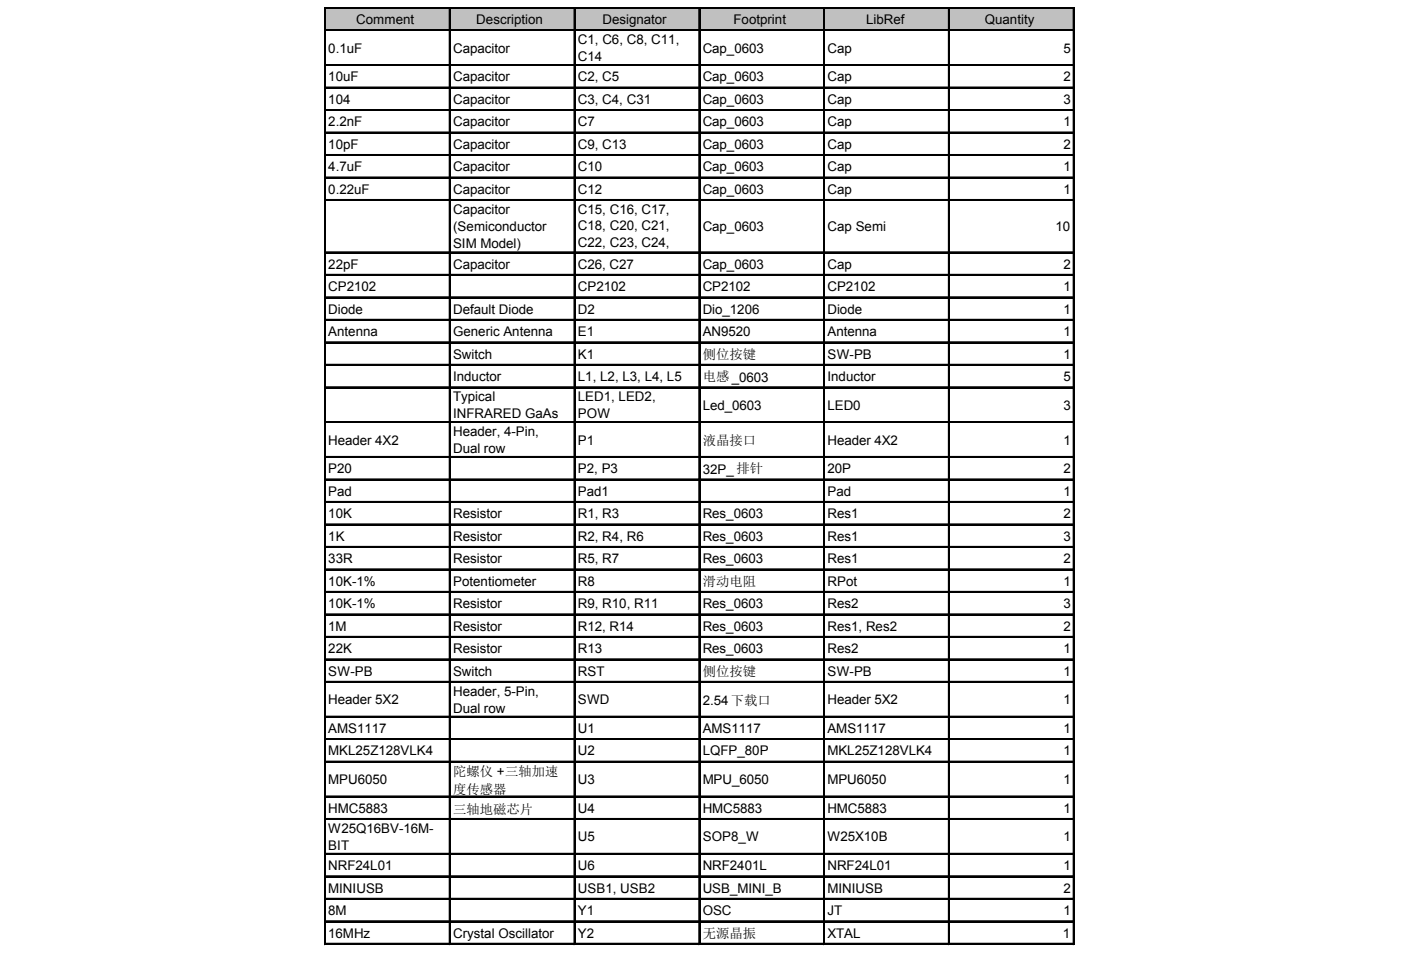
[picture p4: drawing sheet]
<svg xmlns="http://www.w3.org/2000/svg" width="287mm" height="200mm" viewBox="0 0 287 200" stroke-linecap="round" stroke-linejoin="round" font-family="sans-serif">
<defs><g id="words">
<g font-size="2.7">
<text x="72.9" y="4.9">Comment</text>
<text x="97.5" y="4.9">Description</text>
<text x="123.3" y="4.9">Designator</text>
<text x="150.2" y="4.9">Footprint</text>
<text x="177.3" y="4.9">LibRef</text>
<text x="201.6" y="4.9">Quantity</text>
<text x="67.2" y="10.8">0.1uF</text>
<text x="92.8" y="10.8">Capacitor</text>
<text x="118.3" y="9">C1, C6, C8, C11,</text>
<text x="143.9" y="10.8">Cap_0603</text>
<text x="169.4" y="10.8">Cap</text>
<text x="217.7" y="10.8">5</text>
<text x="67.2" y="16.7">10uF</text>
<text x="92.8" y="16.7">Capacitor</text>
<text x="118.3" y="12.5">C14</text>
<text x="118.3" y="16.7">C2, C5</text>
<text x="143.9" y="16.7">Cap_0603</text>
<text x="169.4" y="16.7">Cap</text>
<text x="217.7" y="16.7">2</text>
<text x="67.2" y="21.3">104</text>
<text x="92.8" y="21.3">Capacitor</text>
<text x="118.3" y="21.3">C3, C4, C31</text>
<text x="143.9" y="21.3">Cap_0603</text>
<text x="169.4" y="21.3">Cap</text>
<text x="217.7" y="21.3">3</text>
<text x="67.2" y="25.9">2.2nF</text>
<text x="92.8" y="25.9">Capacitor</text>
<text x="118.3" y="25.9">C7</text>
<text x="143.9" y="25.9">Cap_0603</text>
<text x="169.4" y="25.9">Cap</text>
<text x="217.7" y="25.9">1</text>
<text x="67.2" y="30.5">10pF</text>
<text x="67.2" y="35.1">4.7uF</text>
<text x="92.8" y="30.5">Capacitor</text>
<text x="92.8" y="35.1">Capacitor</text>
<text x="118.3" y="30.5">C9, C13</text>
<text x="118.3" y="35.1">C10</text>
<text x="143.9" y="30.5">Cap_0603</text>
<text x="143.9" y="35.1">Cap_0603</text>
<text x="169.4" y="30.5">Cap</text>
<text x="169.4" y="35.1">Cap</text>
<text x="217.7" y="30.5">2</text>
<text x="217.7" y="35.1">1</text>
<text x="67.2" y="39.7">0.22uF</text>
<text x="92.8" y="39.7">Capacitor</text>
<text x="118.3" y="39.7">C12</text>
<text x="143.9" y="39.7">Cap_0603</text>
<text x="169.4" y="39.7">Cap</text>
<text x="217.7" y="39.7">1</text>
<text x="92.8" y="43.9">Capacitor</text>
<text x="92.8" y="47.3">(Semiconductor</text>
<text x="118.3" y="43.7">C15, C16, C17,</text>
<text x="118.3" y="47.2">C18, C20, C21,</text>
<text x="143.9" y="47.3">Cap_0603</text>
<text x="169.4" y="47.3">Cap Semi</text>
<text x="216" y="47.3">10</text>
<text x="92.8" y="50.8">SIM Model)</text>
<text x="118.3" y="50.6">C22, C23, C24,</text>
<text x="67.2" y="55">22pF</text>
<text x="67.2" y="59.6">CP2102</text>
<text x="92.8" y="55">Capacitor</text>
<text x="118.3" y="54.1">C25</text>
<text x="118.3" y="55">C26, C27</text>
<text x="118.3" y="59.6">CP2102</text>
<text x="143.9" y="55">Cap_0603</text>
<text x="143.9" y="59.6">CP2102</text>
<text x="169.4" y="55">Cap</text>
<text x="169.4" y="59.6">CP2102</text>
<text x="217.7" y="55">2</text>
<text x="217.7" y="59.6">1</text>
<text x="67.2" y="64.2">Diode</text>
<text x="92.8" y="64.2">Default Diode</text>
<text x="118.3" y="64.2">D2</text>
<text x="143.9" y="64.2">Dio_1206</text>
<text x="169.4" y="64.2">Diode</text>
<text x="217.7" y="64.2">1</text>
<text x="67.2" y="68.8">Antenna</text>
<text x="92.8" y="68.8">Generic Antenna</text>
<text x="118.3" y="68.8">E1</text>
<text x="143.9" y="68.8">AN9520</text>
<text x="169.4" y="68.8">Antenna</text>
<text x="217.7" y="68.8">1</text>
<text x="92.8" y="73.4">Switch</text>
<text x="118.3" y="73.4">K1</text>
<text x="143.9" y="73.6">侧位按键</text>
<text x="169.4" y="73.4">SW-PB</text>
<text x="217.7" y="73.4">1</text>
<text x="92.8" y="78">Inductor</text>
<text x="92.8" y="82.1">Typical</text>
<text x="118.3" y="78">L1, L2, L3, L4, L5</text>
<text x="118.3" y="82.1">LED1, LED2,</text>
<text x="143.9" y="78.1">电感 _0603</text>
<text x="143.9" y="83.9">Led_0603</text>
<text x="169.4" y="78">Inductor</text>
<text x="169.4" y="83.9">LED0</text>
<text x="217.7" y="78">5</text>
<text x="217.7" y="83.9">3</text>
<text x="92.8" y="85.5">INFRARED GaAs</text>
<text x="92.8" y="89">LED</text>
<text x="92.8" y="89.3">Header, 4-Pin,</text>
<text x="118.3" y="85.6">POW</text>
<text x="67.2" y="91">Header 4X2</text>
<text x="92.8" y="92.7">Dual row</text>
<text x="118.3" y="91">P1</text>
<text x="143.9" y="91.2">液晶接口</text>
<text x="169.4" y="91">Header 4X2</text>
<text x="217.7" y="91">1</text>
<text x="67.2" y="96.9">P20</text>
<text x="67.2" y="101.5">Pad</text>
<text x="118.3" y="96.9">P2, P3</text>
<text x="118.3" y="101.5">Pad1</text>
<text x="143.9" y="97">32P_ 排针</text>
<text x="169.4" y="96.9">20P</text>
<text x="169.4" y="101.5">Pad</text>
<text x="217.7" y="96.9">2</text>
<text x="217.7" y="101.5">1</text>
<text x="67.2" y="106.1">10K</text>
<text x="92.8" y="106.1">Resistor</text>
<text x="118.3" y="106.1">R1, R3</text>
<text x="143.9" y="106.1">Res_0603</text>
<text x="169.4" y="106.1">Res1</text>
<text x="217.7" y="106.1">2</text>
<text x="67.2" y="110.7">1K</text>
<text x="92.8" y="110.7">Resistor</text>
<text x="118.3" y="110.7">R2, R4, R6</text>
<text x="143.9" y="110.7">Res_0603</text>
<text x="169.4" y="110.7">Res1</text>
<text x="217.7" y="110.7">3</text>
<text x="67.2" y="115.3">33R</text>
<text x="67.2" y="119.9">10K-1%</text>
<text x="92.8" y="115.3">Resistor</text>
<text x="92.8" y="119.9">Potentiometer</text>
<text x="118.3" y="115.3">R5, R7</text>
<text x="118.3" y="119.9">R8</text>
<text x="143.9" y="115.3">Res_0603</text>
<text x="169.4" y="115.3">Res1</text>
<text x="169.4" y="119.9">RPot</text>
<text x="217.7" y="115.3">2</text>
<text x="217.7" y="119.9">1</text>
<text x="67.2" y="124.5">10K-1%</text>
<text x="92.8" y="124.5">Resistor</text>
<text x="118.3" y="124.5">R9, R10, R11</text>
<text x="143.9" y="120.1">滑动电阻</text>
<text x="143.9" y="124.5">Res_0603</text>
<text x="169.4" y="124.5">Res2</text>
<text x="217.7" y="124.5">3</text>
<text x="67.2" y="129.1">1M</text>
<text x="92.8" y="129.1">Resistor</text>
<text x="118.3" y="129.1">R12, R14</text>
<text x="143.9" y="129.1">Res_0603</text>
<text x="169.4" y="129.1">Res1, Res2</text>
<text x="217.7" y="129.1">2</text>
<text x="67.2" y="133.7">22K</text>
<text x="92.8" y="133.7">Resistor</text>
<text x="118.3" y="133.7">R13</text>
<text x="143.9" y="133.7">Res_0603</text>
<text x="169.4" y="133.7">Res2</text>
<text x="217.7" y="133.7">1</text>
<text x="67.2" y="138.3">SW-PB</text>
<text x="92.8" y="138.3">Switch</text>
<text x="92.8" y="142.4">Header, 5-Pin,</text>
<text x="118.3" y="138.3">RST</text>
<text x="143.9" y="138.5">侧位按键</text>
<text x="169.4" y="138.3">SW-PB</text>
<text x="217.7" y="138.3">1</text>
<text x="67.2" y="144.2">Header 5X2</text>
<text x="92.8" y="145.9">Dual row</text>
<text x="118.3" y="144.2">SWD</text>
<text x="143.9" y="144.3">2.54 下载口</text>
<text x="169.4" y="144.2">Header 5X2</text>
<text x="217.7" y="144.2">1</text>
<text x="67.2" y="150.1">AMS1117</text>
<text x="67.2" y="154.7">MKL25Z128VLK4</text>
<text x="118.3" y="150.1">U1</text>
<text x="118.3" y="154.7">U2</text>
<text x="143.9" y="150.1">AMS1117</text>
<text x="143.9" y="154.7">LQFP_80P</text>
<text x="169.4" y="150.1">AMS1117</text>
<text x="169.4" y="154.7">MKL25Z128VLK4</text>
<text x="217.7" y="150.1">1</text>
<text x="217.7" y="154.7">1</text>
<text x="67.2" y="160.5">MPU6050</text>
<text x="92.8" y="158.9">陀螺仪 +三轴加速</text>
<text x="118.3" y="160.5">U3</text>
<text x="143.9" y="160.5">MPU_6050</text>
<text x="169.4" y="160.5">MPU6050</text>
<text x="217.7" y="160.5">1</text>
<text x="67.2" y="166.4">HMC5883</text>
<text x="92.8" y="162.5">度传感器</text>
<text x="92.8" y="166.6">三轴地磁芯片</text>
<text x="118.3" y="166.4">U4</text>
<text x="143.9" y="166.4">HMC5883</text>
<text x="169.4" y="166.4">HMC5883</text>
<text x="217.7" y="166.4">1</text>
<text x="67.2" y="170.5">W25Q16BV-16M-</text>
<text x="67.2" y="174">BIT</text>
<text x="118.3" y="172.3">U5</text>
<text x="143.9" y="172.3">SOP8_W</text>
<text x="169.4" y="172.3">W25X10B</text>
<text x="217.7" y="172.3">1</text>
<text x="67.2" y="178.1">NRF24L01</text>
<text x="118.3" y="178.1">U6</text>
<text x="143.9" y="178.1">NRF2401L</text>
<text x="169.4" y="178.1">NRF24L01</text>
<text x="217.7" y="178.1">1</text>
<text x="67.2" y="182.7">MINIUSB</text>
<text x="118.3" y="182.7">USB1, USB2</text>
<text x="143.9" y="182.7">USB_MINI_B</text>
<text x="169.4" y="182.7">MINIUSB</text>
<text x="217.7" y="182.7">2</text>
<text x="67.2" y="187.4">8M</text>
<text x="67.2" y="192">16MHz</text>
<text x="92.8" y="192">Crystal Oscillator</text>
<text x="118.3" y="187.4">Y1</text>
<text x="118.3" y="192">Y2</text>
<text x="143.9" y="187.4">OSC</text>
<text x="169.4" y="187.4">JT</text>
<text x="169.4" y="192">XTAL</text>
<text x="217.6" y="192">1</text>
<text x="217.7" y="187.4">1</text>
<text x="143.9" y="192.1">无源晶振</text>
</g>
</g></defs>
<path d="M66.7 1.8h153.2v4.5h-153.2z" fill="#c0c0c0"/>
<g fill="none" stroke="#000" stroke-width=".2">
<path d="M66.4 1.5v191.9M66.8 1.5h153.2M66.8 6.1h153.2M66.8 13.2h153.2M66.8 17.8h153.2M92 1.8v191.6M117.5 1.8v191.6M143.1 1.8v191.6M168.6 1.8v191.6M194.1 1.8v191.6M219.7 1.8v191.6M66.8 22.4h153.2"/>
<path d="M66.8 27h153.2M66.8 31.6h153.2M66.8 36.2h153.2M66.8 40.8h153.2M66.8 51.6h153.2M66.8 56.2h153.2M66.8 60.8h153.2M66.8 65.4h153.2M66.8 70h153.2M66.8 74.6h153.2M66.8 79.2h153.2M66.8 86.3h153.2"/>
<path d="M66.8 93.4h153.2M66.8 98h153.2M66.8 102.7h153.2M66.8 107.3h153.2M66.8 111.9h153.2M66.8 116.5h153.2M66.8 121.1h153.2M66.8 125.7h153.2M66.8 130.3h153.2M66.8 134.9h153.2M66.8 139.5h153.2M66.8 146.6h153.2"/>
<path d="M66.8 151.2h153.2M66.8 155.8h153.2M66.8 163h153.2M66.8 167.6h153.2M66.8 174.7h153.2M66.8 179.3h153.2M66.8 183.9h153.2M66.8 188.5h153.2M66.8 193.1h153.2"/>
</g>
<path d="M66.6 1.5v191.9M92.1 1.8v191.6M117.7 1.8v191.6M143.2 1.8v191.6M168.8 1.8v191.6M194.3 1.8v191.6M219.9 1.8v191.6" fill="none" stroke="#000" stroke-width=".36"/>
<g fill="none" stroke="#000" stroke-width=".33">
<path d="M66.8 1.6h153.2M66.8 6.2h153.2M66.8 13.4h153.2M66.8 18h153.2M66.8 22.6h153.2M66.8 27.2h153.2M66.8 31.8h153.2M66.8 36.4h153.2M66.8 41h153.2M66.8 51.7h153.2M66.8 56.3h153.2M66.8 60.9h153.2"/>
<path d="M66.8 65.5h153.2M66.8 70.1h153.2M66.8 74.7h153.2M66.8 79.3h153.2M66.8 86.5h153.2M66.8 93.6h153.2M66.8 98.2h153.2M66.8 102.8h153.2M66.8 107.4h153.2M66.8 112h153.2M66.8 116.6h153.2M66.8 121.2h153.2"/>
<path d="M66.8 125.8h153.2M66.8 130.4h153.2M66.8 135h153.2M66.8 139.7h153.2M66.8 146.8h153.2M66.8 151.4h153.2M66.8 156h153.2M66.8 163.1h153.2M66.8 167.7h153.2M66.8 174.9h153.2M66.8 179.5h153.2M66.8 184.1h153.2"/>
<path d="M66.8 188.7h153.2M66.8 193.3h153.2"/>
</g>
<use href="#words"/>
</svg>
